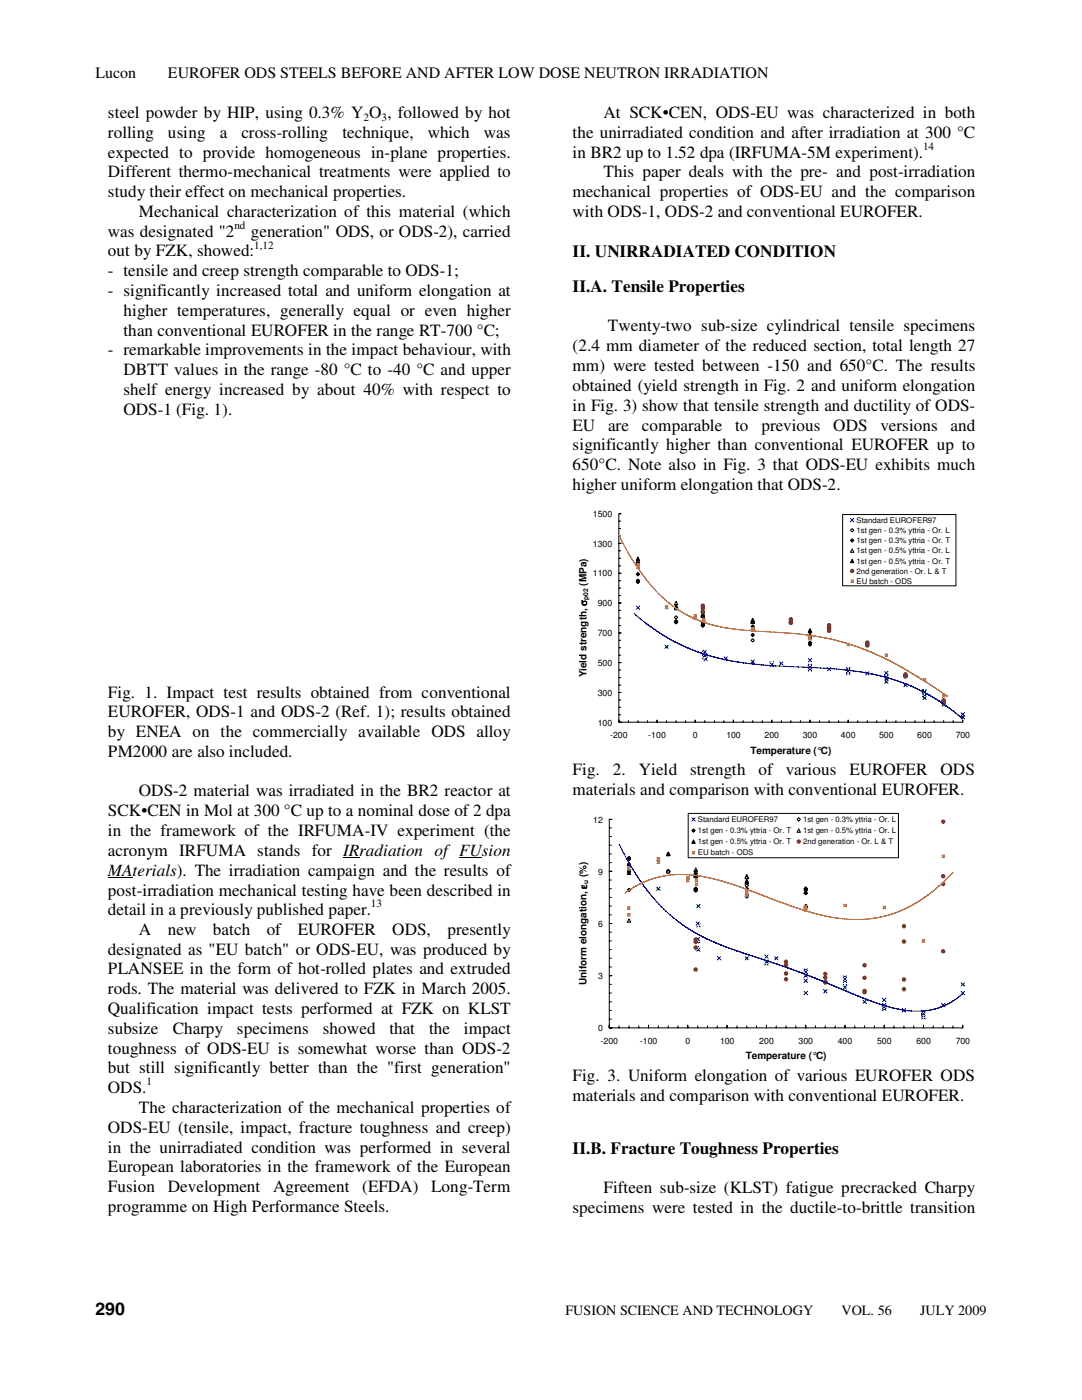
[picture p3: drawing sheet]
<svg xmlns="http://www.w3.org/2000/svg" width="216mm" height="279mm" viewBox="0 0 216 279" stroke-linecap="round" stroke-linejoin="round" font-family="sans-serif">
<defs><g id="words">
<text font-size="3.5" x="19" y="262.5">290</text>
<g font-size="3.4">
<text x="21.5" y="23.5">steel powder by HIP, using 0.3% Y O , followed by hot</text>
<text x="120.4" y="23.5">At SCK•CEN, ODS-EU was characterized in both</text>
<text x="21.5" y="27.5">rolling</text>
<text x="33.5" y="27.5">using</text>
<text x="43.8" y="27.5">a</text>
<text x="48.2" y="27.5">cross-rolling</text>
<text x="68.3" y="27.5">technique,</text>
<text x="85.4" y="27.5">which</text>
<text x="96.5" y="27.5">was</text>
<text x="114.3" y="27.5">the unirradiated condition and after irradiation at 300 °C</text>
<text x="21.5" y="31.4">expected to provide homogeneous in-plane properties.</text>
<text x="21.5" y="35.3">Different thermo-mechanical treatments were applied to</text>
<text x="114.3" y="31.4">in BR2 up to 1.52 dpa (IRFUMA-5M experiment).</text>
<text x="120.4" y="35.3">This paper deals with the pre- and post-irradiation</text>
<text x="21.5" y="39.3">study their effect on mechanical properties.</text>
<text x="114.3" y="39.3">mechanical properties of ODS-EU and the comparison</text>
<text x="21.5" y="47.2">was designated &quot;2</text>
<text x="27.7" y="43.3">Mechanical characterization of this material (which</text>
<text x="50.1" y="47.2">generation&quot; ODS, or ODS-2), carried</text>
<text x="114.3" y="43.3">with ODS-1, ODS-2 and conventional EUROFER.</text>
<text x="21.5" y="51.2">out by FZK, showed:</text>
<text x="114.3" y="51.3">II. UNIRRADIATED CONDITION</text>
<text x="21.5" y="55.1">- tensile and creep strength comparable to ODS-1;</text>
<text x="21.5" y="59">- significantly increased total and uniform elongation at</text>
<text x="114.3" y="58.4">II.A. Tensile Properties</text>
<text x="24.6" y="63">higher temperatures, generally equal or even higher</text>
<text x="21.5" y="70.9">- remarkable improvements in the impact behaviour, with</text>
<text x="24.6" y="67">than conventional EUROFER in the range RT-700 °C;</text>
<text x="114.3" y="70.1">(2.4 mm diameter of the reduced section, total length 27</text>
<text x="121.3" y="66.2">Twenty-two sub-size cylindrical tensile specimens</text>
<text x="24.6" y="74.9">DBTT values in the range -80 °C to -40 °C and upper</text>
<text x="114.3" y="74.1">mm) were tested between -150 and 650°C. The results</text>
<text x="24.6" y="78.8">shelf energy increased by about 40% with respect to</text>
<text x="24.6" y="82.7">ODS-1 (Fig. 1).</text>
<text x="114.3" y="78">obtained (yield strength in Fig. 2 and uniform elongation</text>
<text x="114.3" y="81.9">in Fig. 3) show that tensile strength and ductility of ODS-</text>
<text x="114.3" y="85.9">EU</text>
<text x="114.3" y="89.9">significantly higher than conventional EUROFER up to</text>
<text x="121.3" y="85.9">are</text>
<text x="128.1" y="85.9">comparable</text>
<text x="146.7" y="85.9">to</text>
<text x="151.9" y="85.9">previous</text>
<text x="166.3" y="85.9">ODS</text>
<text x="175.7" y="85.9">versions</text>
<text x="189.7" y="85.9">and</text>
<text x="114.3" y="93.8">650°C. Note also in Fig. 3 that ODS-EU exhibits much</text>
<text x="114.3" y="97.8">higher uniform elongation that ODS-2.</text>
<text x="21.5" y="139.2">Fig. 1. Impact test results obtained from conventional</text>
<text x="21.5" y="143.2">EUROFER, ODS-1 and ODS-2 (Ref. 1); results obtained</text>
<text x="21.5" y="147.1">by ENEA on the commercially available ODS alloy</text>
<text x="21.5" y="151.1">PM2000 are also included.</text>
<text x="114.3" y="154.8">Fig.</text>
<text x="122.3" y="154.8">2.</text>
<text x="127.5" y="154.8">Yield</text>
<text x="137.7" y="154.8">strength</text>
<text x="151.4" y="154.8">of</text>
<text x="156.8" y="154.8">various</text>
<text x="169.5" y="154.8">EUROFER</text>
<text x="187.7" y="154.8">ODS</text>
<text x="27.7" y="158.9">ODS-2 material was irradiated in the BR2 reactor at</text>
<text x="114.3" y="158.7">materials and comparison with conventional EUROFER.</text>
<text x="21.5" y="162.9">SCK•CEN in Mol at 300 °C up to a nominal dose of 2 dpa</text>
<text x="21.5" y="166.8">in the framework of the IRFUMA-IV experiment (the</text>
<text x="21.5" y="170.8">acronym IRFUMA stands for IRradiation of FUsion</text>
<text x="21.5" y="178.7">post-irradiation mechanical testing have been described in</text>
<text x="21.5" y="174.7">MAterials). The irradiation campaign and the results of</text>
<text x="21.5" y="182.7">detail in a previously published paper.</text>
<text x="21.5" y="190.5">designated as &quot;EU batch&quot; or ODS-EU, was produced by</text>
<text x="27.7" y="186.6">A</text>
<text x="33.5" y="186.6">new</text>
<text x="42.5" y="186.6">batch</text>
<text x="53.2" y="186.6">of</text>
<text x="59.4" y="186.6">EUROFER</text>
<text x="78.3" y="186.6">ODS,</text>
<text x="89.3" y="186.6">presently</text>
<text x="21.5" y="194.5">PLANSEE in the form of hot-rolled plates and extruded</text>
<text x="21.5" y="198.4">rods. The material was delivered to FZK in March 2005.</text>
<text x="21.5" y="202.4">Qualification impact tests performed at FZK on KLST</text>
<text x="21.5" y="206.4">subsize</text>
<text x="34.5" y="206.4">Charpy</text>
<text x="47.3" y="206.4">specimens</text>
<text x="64.4" y="206.4">showed</text>
<text x="77.7" y="206.4">that</text>
<text x="85.6" y="206.4">the</text>
<text x="92.6" y="206.4">impact</text>
<text x="21.5" y="210.3">toughness of ODS-EU is somewhat worse than ODS-2</text>
<text x="21.5" y="214.2">but still significantly better than the &quot;first generation&quot;</text>
<text x="114.3" y="215.8">Fig. 3. Uniform elongation of various EUROFER ODS</text>
<text x="21.5" y="218.2">ODS.</text>
<text x="114.3" y="219.7">materials and comparison with conventional EUROFER.</text>
<text x="21.5" y="226.1">ODS-EU (tensile, impact, fracture toughness and creep)</text>
<text x="27.7" y="222.2">The characterization of the mechanical properties of</text>
<text x="21.5" y="230">in the unirradiated condition was performed in several</text>
<text x="21.5" y="234">European laboratories in the framework of the European</text>
<text x="114.3" y="230.3">II.B. Fracture Toughness Properties</text>
<text x="21.5" y="237.9">Fusion</text>
<text x="33.5" y="237.9">Development</text>
<text x="54.5" y="237.9">Agreement</text>
<text x="72.3" y="237.9">(EFDA)</text>
<text x="86" y="237.9">Long-Term</text>
<text x="120.4" y="238.2">Fifteen sub-size (KLST) fatigue precracked Charpy</text>
<text x="21.5" y="241.9">programme on High Performance Steels.</text>
<text x="114.3" y="242.1">specimens were tested in the ductile-to-brittle transition</text>
</g>
<g font-size="3.2">
<text x="19" y="15.5">Lucon</text>
<text x="33.5" y="15.5">EUROFER ODS STEELS BEFORE AND AFTER LOW DOSE NEUTRON IRRADIATION</text>
</g>
<g font-size="2.8">
<text x="112.8" y="262.5">FUSION SCIENCE AND TECHNOLOGY</text>
<text x="167.9" y="262.5">VOL. 56</text>
<text x="183.6" y="262.5">JULY 2009</text>
</g>
<g font-size="2.2">
<text x="72.6" y="24.1">2</text>
<text x="76.2" y="24.1">3</text>
<text x="184.2" y="29.9">14</text>
<text x="46.8" y="45.7">nd</text>
<text x="50.7" y="49.6">1,12</text>
<text x="74" y="181.1">13</text>
<text x="29.2" y="216.6">1</text>
</g>
<g font-size="2">
<text x="117" y="116.9" transform="rotate(-90 117 116.9)">(MPa)</text>
<text x="117" y="135.2" transform="rotate(-90 117 135.2)">Yield strength, σ</text>
<text x="149.8" y="150.4">Temperature (°C)</text>
<text x="117" y="196.6" transform="rotate(-90 117 196.6)">Uniform elongation, ε (%)</text>
<text x="148.8" y="211.4">Temperature (°C)</text>
</g>
<g font-size="1.8">
<text x="118.3" y="103.2">1500</text>
<text x="118.3" y="109.1">1300</text>
<text x="118.3" y="115">1100</text>
<text x="119.3" y="121">900</text>
<text x="119.3" y="126.9">700</text>
<text x="119.3" y="132.9">500</text>
<text x="119.3" y="138.8">300</text>
<text x="119.3" y="144.8">100</text>
<text x="121.7" y="147.3">-200</text>
<text x="129.4" y="147.3">-100</text>
<text x="138.3" y="147.3">0</text>
<text x="144.9" y="147.3">100</text>
<text x="152.6" y="147.3">200</text>
<text x="160.2" y="147.3">300</text>
<text x="167.8" y="147.3">400</text>
<text x="175.4" y="147.3">500</text>
<text x="183" y="147.3">600</text>
<text x="190.7" y="147.3">700</text>
</g>
<g font-size="1.7">
<text x="118.4" y="164.2">12</text>
<text x="119.3" y="174.6">9</text>
<text x="119.3" y="184.9">6</text>
<text x="119.3" y="195.4">3</text>
<text x="119.3" y="205.8">0</text>
<text x="119.8" y="208.3">-200</text>
<text x="127.7" y="208.3">-100</text>
<text x="136.8" y="208.3">0</text>
<text x="143.7" y="208.3">100</text>
<text x="151.5" y="208.3">200</text>
<text x="159.3" y="208.3">300</text>
<text x="167.2" y="208.3">400</text>
<text x="175" y="208.3">500</text>
<text x="182.9" y="208.3">600</text>
<text x="190.7" y="208.3">700</text>
</g>
<g font-size="1.6">
<text x="170.9" y="104.3">Standard EUROFER97</text>
<text x="170.9" y="106.4">1st gen - 0.3% yttria - Or. L</text>
<text x="170.9" y="108.4">1st gen - 0.3% yttria - Or. T</text>
<text x="170.9" y="110.4">1st gen - 0.5% yttria - Or. L</text>
<text x="170.9" y="112.5">1st gen - 0.5% yttria - Or. T</text>
<text x="170.9" y="114.5">2nd generation - Or. L &amp; T</text>
<text x="170.9" y="116.5">EU batch - ODS</text>
<text x="139.3" y="164.1">Standard EUROFER97</text>
<text x="139.3" y="166.3">1st gen - 0.3% yttria - Or. T</text>
<text x="160.3" y="164.1">1st gen - 0.3% yttria - Or. L</text>
<text x="160.3" y="166.3">1st gen - 0.5% yttria - Or. L</text>
<text x="139.3" y="168.5">1st gen - 0.5% yttria - Or. T</text>
<text x="139.3" y="170.7">EU batch - ODS</text>
<text x="160.3" y="168.5">2nd generation - Or. L &amp; T</text>
</g>
<g font-size="1.3">
<text x="117.4" y="119.7" transform="rotate(-90 117.4 119.7)">p02</text>
<text x="117.4" y="176.5" transform="rotate(-90 117.4 176.5)">u</text>
</g>
</g></defs>
<g fill="none" stroke="#000" stroke-width=".2">
<path d="M123.5 118.9h.4M123.5 117.4h.4M123.5 115.9h.4M123.5 114.4h.5M123.5 112.9h.4M123.5 111.4h.4M123.5 109.9h.4M123.5 108.4h.5M123.5 107h.4M123.5 105.5h.4M123.5 104h.4M124 102.5h-.5v41.6h68.6v-.5"/>
<path d="M123.5 139.7h.4M123.5 138.2h.5M123.5 136.7h.4M123.5 135.2h.4M123.5 133.7h.4M123.5 132.2h.5M123.5 130.8h.4M123.5 129.3h.4M123.5 127.8h.4M123.5 126.3h.5M123.5 124.8h.4M123.5 123.3h.4"/>
<path d="M123.5 121.8h.4M123.5 120.3h.5M123.5 142.6h.4M123.5 141.2h.4M125.4 143.7v.4M127.3 143.7v.4M129.2 143.7v.4M131.1 143.6v.5M133 143.7v.4M134.9 143.7v.4M136.8 143.7v.4M138.7 143.6v.5"/>
<path d="M140.6 143.7v.4M142.6 143.7v.4M144.4 143.7v.4M146.3 143.6v.5M148.3 143.7v.4M150.2 143.7v.4M152.1 143.7v.4M154 143.6v.5M155.9 143.7v.4M157.8 143.7v.4M159.7 143.7v.4M161.6 143.6v.5"/>
<path d="M163.5 143.7v.4M165.4 143.7v.4M167.3 143.7v.4M169.2 143.6v.5M171.1 143.7v.4M173.1 143.7v.4M175 143.7v.4M176.9 143.6v.5M178.8 143.7v.4M180.7 143.7v.4M182.6 143.7v.4M184.5 143.6v.5"/>
<path d="M186.4 143.7v.4M188.3 143.7v.4M190.2 143.7v.4M21.5 175.2h5M68.4 171.2h3.3M91.6 171.2h4.6"/>
</g>
<path d="M127 120.9h.7v.7h-.7z" fill="#cff"/>
<path d="M127 120.9l.6 .7M127.6 120.9l-.6 .7" fill="none" stroke="#00f" stroke-width=".2"/>
<path d="M132.7 128.7h.7v.7h-.7z" fill="#cff"/>
<path d="M132.7 128.8l.6 .6M133.3 128.8l-.6 .6" fill="none" stroke="#00f" stroke-width=".2"/>
<path d="M140.3 130.2h.7v.7h-.7z" fill="#cff"/>
<path d="M140.3 130.2l.7 .7M141 130.2l-.7 .7" fill="none" stroke="#00f" stroke-width=".2"/>
<path d="M144.5 131h.7v.8h-.7z" fill="#cff"/>
<path d="M144.5 131l.3 .4M144.8 131.4l.4 .4M144.8 131.4l-.3 .4M145.2 131l-.4 .4" fill="none" stroke="#00f" stroke-width=".2"/>
<path d="M149.8 131.7h.7v.7h-.7z" fill="#cff"/>
<path d="M149.9 131.7l.3 .3M150.2 132l.3 .4M150.2 132l-.3 .4M150.5 131.7l-.3 .3" fill="none" stroke="#00f" stroke-width=".2"/>
<path d="M155.5 132h.7v.7h-.7z" fill="#cff"/>
<path d="M155.6 132.1l.6 .6M156.2 132.1l-.6 .6" fill="none" stroke="#00f" stroke-width=".2"/>
<path d="M161.3 132.5h.7v.8h-.7z" fill="#cff"/>
<path d="M161.3 132.6l.7 .7M162 132.6l-.7 .7" fill="none" stroke="#00f" stroke-width=".2"/>
<path d="M161.3 131.4h.7v.8h-.7z" fill="#cff"/>
<path d="M161.3 131.4l.7 .7M162 131.4l-.7 .7" fill="none" stroke="#00f" stroke-width=".2"/>
<path d="M140.5 130.5h.7v.8h-.7z" fill="#cff"/>
<path d="M140.5 130.5l.6 .7M141.1 130.5l-.6 .7" fill="none" stroke="#00f" stroke-width=".2"/>
<path d="M140.5 130.5h.7v.8h-.7z" fill="#cff"/>
<path d="M140.5 130.5l.6 .7M141.1 130.5l-.6 .7" fill="none" stroke="#00f" stroke-width=".2"/>
<path d="M153.6 132h.7v.7h-.7z" fill="#cff"/>
<path d="M153.7 132.1l.6 .6M154.3 132.1l-.6 .6" fill="none" stroke="#00f" stroke-width=".2"/>
<path d="M153.6 132.1h.7v.7h-.7z" fill="#cff"/>
<path d="M153.7 132.1l.6 .7M154.3 132.1l-.6 .7" fill="none" stroke="#00f" stroke-width=".2"/>
<path d="M161.3 132.7h.7v.8h-.7z" fill="#cff"/>
<path d="M161.3 132.8l.7 .7M162 132.8l-.7 .7" fill="none" stroke="#00f" stroke-width=".2"/>
<path d="M161.3 132.9h.7v.6h-.7z" fill="#cff"/>
<path d="M161.3 132.9l.7 .6M162 132.9l-.7 .6" fill="none" stroke="#00f" stroke-width=".2"/>
<path d="M168.9 133.5h.7v.7h-.7z" fill="#cff"/>
<path d="M168.9 133.5l.3 .3M169.2 133.8l.4 .4M169.2 133.8l-.3 .4M169.6 133.5l-.4 .3" fill="none" stroke="#00f" stroke-width=".2"/>
<path d="M168.9 133.2h.7v.7h-.7z" fill="#cff"/>
<path d="M168.9 133.2l.7 .7M169.6 133.2l-.7 .7" fill="none" stroke="#00f" stroke-width=".2"/>
<path d="M176.5 134.6h.7v.8h-.7z" fill="#cff"/>
<path d="M176.5 134.7l.7 .7M177.2 134.7l-.7 .7" fill="none" stroke="#00f" stroke-width=".2"/>
<path d="M176.5 133.9h.7v.7h-.7z" fill="#cff"/>
<path d="M176.5 134l.7 .6M177.2 134l-.7 .6" fill="none" stroke="#00f" stroke-width=".2"/>
<path d="M184.1 137.7h.8v.7h-.8z" fill="#cff"/>
<path d="M184.1 137.7l.7 .6M184.8 137.7l-.7 .6" fill="none" stroke="#00f" stroke-width=".2"/>
<path d="M184.1 137.5h.8v.7h-.8z" fill="#cff"/>
<path d="M184.1 137.6l.7 .6M184.8 137.6l-.7 .6" fill="none" stroke="#00f" stroke-width=".2"/>
<path d="M140.1 129.9h.7v.7h-.7z" fill="#cff"/>
<path d="M140.2 129.9l.6 .7M140.8 129.9l-.6 .7" fill="none" stroke="#00f" stroke-width=".2"/>
<path d="M161.3 132.5h.7v.8h-.7z" fill="#cff"/>
<path d="M161.3 132.5l.7 .7M162 132.5l-.7 .7" fill="none" stroke="#00f" stroke-width=".2"/>
<path d="M168.9 133.3h.7v.7h-.7z" fill="#cff"/>
<path d="M168.9 133.3l.7 .7M169.6 133.3l-.7 .7" fill="none" stroke="#00f" stroke-width=".2"/>
<path d="M176.5 134.7h.7v.8h-.7z" fill="#cff"/>
<path d="M176.5 134.8l.7 .7M177.2 134.8l-.7 .7" fill="none" stroke="#00f" stroke-width=".2"/>
<path d="M184.1 138.3h.8v.8h-.8z" fill="#cff"/>
<path d="M184.1 138.3l.7 .7M184.8 138.3l-.7 .7" fill="none" stroke="#00f" stroke-width=".2"/>
<path d="M191.8 142.8h.7v.7h-.7z" fill="#cff"/>
<path d="M191.8 142.8l.3 .4M192.1 143.2l.4 .3M192.1 143.2l-.3 .3M192.5 142.8l-.4 .4" fill="none" stroke="#00f" stroke-width=".2"/>
<path d="M140.5 131h.7v.6h-.7z" fill="#cff"/>
<path d="M140.5 131l.6 .6M141.1 131l-.6 .6" fill="none" stroke="#00f" stroke-width=".2"/>
<path d="M140.5 131.1h.7v.8h-.7z" fill="#cff"/>
<path d="M140.5 131.2l.6 .7M141.1 131.2l-.6 .7" fill="none" stroke="#00f" stroke-width=".2"/>
<path d="M153.6 132.4h.7v.7h-.7z" fill="#cff"/>
<path d="M153.7 132.4l.6 .7M154.3 132.4l-.6 .7" fill="none" stroke="#00f" stroke-width=".2"/>
<path d="M153.6 132.2h.7v.8h-.7z" fill="#cff"/>
<path d="M153.7 132.3l.6 .7M154.3 132.3l-.6 .7" fill="none" stroke="#00f" stroke-width=".2"/>
<path d="M161.3 133.3h.7v.7h-.7z" fill="#cff"/>
<path d="M161.3 133.3l.7 .7M162 133.3l-.7 .7" fill="none" stroke="#00f" stroke-width=".2"/>
<path d="M161.3 133.2h.7v.7h-.7z" fill="#cff"/>
<path d="M161.3 133.2l.3 .3M161.6 133.5l.4 .4M161.6 133.5l-.3 .4M162 133.2l-.4 .3" fill="none" stroke="#00f" stroke-width=".2"/>
<path d="M168.9 133.9h.7v.7h-.7z" fill="#cff"/>
<path d="M168.9 133.9l.7 .7M169.6 133.9l-.7 .7" fill="none" stroke="#00f" stroke-width=".2"/>
<path d="M168.9 133.8h.7v.6h-.7z" fill="#cff"/>
<path d="M168.9 133.8l.7 .6M169.6 133.8l-.7 .6" fill="none" stroke="#00f" stroke-width=".2"/>
<path d="M176.5 134.7h.7v.8h-.7z" fill="#cff"/>
<path d="M176.5 134.8l.7 .7M177.2 134.8l-.7 .7" fill="none" stroke="#00f" stroke-width=".2"/>
<path d="M176.5 135.2h.7v.7h-.7z" fill="#cff"/>
<path d="M176.5 135.2l.7 .7M177.2 135.2l-.7 .7" fill="none" stroke="#00f" stroke-width=".2"/>
<path d="M184.1 137.9h.8v.7h-.8z" fill="#cff"/>
<path d="M184.1 137.9l.7 .7M184.8 137.9l-.7 .7" fill="none" stroke="#00f" stroke-width=".2"/>
<path d="M184.1 137.7h.8v.7h-.8z" fill="#cff"/>
<path d="M184.1 137.7l.7 .7M184.8 137.7l-.7 .7" fill="none" stroke="#00f" stroke-width=".2"/>
<path d="M140.1 130.8h.7v.7h-.7z" fill="#cff"/>
<path d="M140.2 130.8l.6 .7M140.8 130.8l-.6 .7" fill="none" stroke="#00f" stroke-width=".2"/>
<path d="M161.3 132.8h.7v.7h-.7z" fill="#cff"/>
<path d="M161.3 132.8l.7 .7M162 132.8l-.7 .7" fill="none" stroke="#00f" stroke-width=".2"/>
<path d="M168.9 133.6h.7v.8h-.7z" fill="#cff"/>
<path d="M168.9 133.6l.7 .7M169.6 133.6l-.7 .7" fill="none" stroke="#00f" stroke-width=".2"/>
<path d="M176.5 135.1h.7v.7h-.7z" fill="#cff"/>
<path d="M176.5 135.1l.7 .7M177.2 135.1l-.7 .7" fill="none" stroke="#00f" stroke-width=".2"/>
<path d="M184.1 138.5h.8v.8h-.8z" fill="#cff"/>
<path d="M184.1 138.5l.7 .7M184.8 138.5l-.7 .7" fill="none" stroke="#00f" stroke-width=".2"/>
<path d="M140.3 129.7h.7v.8h-.7z" fill="#cff"/>
<path d="M140.3 129.7l.7 .7M141 129.7l-.7 .7" fill="none" stroke="#00f" stroke-width=".2"/>
<path d="M140.3 130.5h.7v.7h-.7z" fill="#cff"/>
<path d="M140.3 130.5l.7 .7M141 130.5l-.7 .7" fill="none" stroke="#00f" stroke-width=".2"/>
<path d="M165.1 133.2h.7v.7h-.7z" fill="#cff"/>
<path d="M165.1 133.2l.7 .7M165.8 133.2l-.7 .7" fill="none" stroke="#00f" stroke-width=".2"/>
<path d="M172.7 134h.7v.7h-.7z" fill="#cff"/>
<path d="M172.7 134.1l.7 .6M173.4 134.1l-.7 .6" fill="none" stroke="#00f" stroke-width=".2"/>
<path d="M176.5 135.7h.7v.7h-.7z" fill="#cff"/>
<path d="M176.5 135.7l.7 .7M177.2 135.7l-.7 .7" fill="none" stroke="#00f" stroke-width=".2"/>
<path d="M180.3 136.3h.8v.8h-.8z" fill="#cff"/>
<path d="M180.3 136.4l.7 .7M181 136.4l-.7 .7" fill="none" stroke="#00f" stroke-width=".2"/>
<path d="M184.1 138.9h.8v.7h-.8z" fill="#cff"/>
<path d="M184.1 139l.7 .6M184.8 139l-.7 .6" fill="none" stroke="#00f" stroke-width=".2"/>
<path d="M188 140.3h.7v.7h-.7z" fill="#cff"/>
<path d="M188 140.3l.3 .3M188.3 140.6l.4 .4M188.3 140.6l-.3 .4M188.7 140.3l-.4 .3" fill="none" stroke="#00f" stroke-width=".2"/>
<path d="M191.8 142.2h.7v.7h-.7z" fill="#cff"/>
<path d="M191.8 142.2l.3 .4M192.1 142.6l.4 .3M192.1 142.6l-.3 .3M192.5 142.2l-.4 .4" fill="none" stroke="#00f" stroke-width=".2"/>
<path d="M127.3 115.6l.3 .3-.3 .3-.3-.3z" fill-rule="evenodd" fill="#fff"/>
<path d="M127.3 115.6l.3 .3-.3 .3-.3-.3z" fill="none" stroke="#000" stroke-width=".2"/>
<path d="M127 115.9l.3-.3 .3 .3-.3 .4z" fill-rule="evenodd" fill="#fff"/>
<path d="M127 115.9l.3-.3 .3 .3-.3 .4z" fill="none" stroke="#000" stroke-width=".2"/>
<path d="M134.6 123.2l.3-.3 .3 .3-.3 .4z" fill-rule="evenodd" fill="#fff"/>
<path d="M134.6 123.2l.3-.3 .3 .3-.3 .4z" fill="none" stroke="#000" stroke-width=".2"/>
<path d="M134.6 124.2l.3-.3 .3 .3-.3 .3z" fill-rule="evenodd" fill="#fff"/>
<path d="M134.6 124.2l.3-.3 .3 .3-.3 .3z" fill="none" stroke="#000" stroke-width=".2"/>
<path d="M140.2 124l.4 .3-.4 .4-.3-.4z" fill-rule="evenodd" fill="#fff"/>
<path d="M140.2 124l.4 .3-.4 .4-.3-.4z" fill="none" stroke="#000" stroke-width=".2"/>
<path d="M140.2 124.5l.4 .4-.4 .3-.3-.3z" fill-rule="evenodd" fill="#fff"/>
<path d="M140.2 124.5l.4 .4-.4 .3-.3-.3z" fill="none" stroke="#000" stroke-width=".2"/>
<path d="M150.2 127.5l.3 .3-.3 .3-.3-.3z" fill-rule="evenodd" fill="#fff"/>
<path d="M150.2 127.5l.3 .3-.3 .3-.3-.3z" fill="none" stroke="#000" stroke-width=".2"/>
<path d="M150.2 125.3l.3 .3-.3 .4-.3-.4z" fill-rule="evenodd" fill="#fff"/>
<path d="M150.2 125.3l.3 .3-.3 .4-.3-.4z" fill="none" stroke="#000" stroke-width=".2"/>
<path d="M161.3 127.1l.3-.4 .4 .4-.4 .3z" fill-rule="evenodd" fill="#fff"/>
<path d="M161.3 127.1l.3-.4 .4 .4-.4 .3z" fill="none" stroke="#000" stroke-width=".2"/>
<path d="M161.6 126.9l.4 .3-.4 .4-.3-.4z" fill-rule="evenodd" fill="#fff"/>
<path d="M127 114.6l.3-.4 .3 .4-.3 .4zM127.3 115.8l.3 .3-.3 .4-.3-.4zM134.6 124l.3-.3 .3 .3-.3 .4zM139.9 124.7l.3-.3 .4 .3-.4 .3zM139.9 124.7l.3-.3 .4 .3-.4 .4zM150.2 126.4l.3 .3-.3 .4-.3-.4zM150.2 124.7l.3 .3-.3 .4-.3-.4zM161.3 128.6l.3-.3 .4 .3-.4 .4zM161.6 126.9l.4 .3-.4 .4-.3-.4zM161.6 128l.4 .3-.4 .3-.3-.3z" fill="none" stroke="#000" stroke-width=".2"/>
<g fill="#000">
<path d="M127 114.6l.3-.4 .3 .4-.3 .4z" fill-rule="evenodd"/>
<path d="M127.3 115.8l.3 .3-.3 .4-.3-.4z" fill-rule="evenodd"/>
<path d="M134.6 124l.3-.3 .3 .3-.3 .4z" fill-rule="evenodd"/>
<path d="M134.6 124l.3-.3 .3 .3-.3 .4z" fill-rule="evenodd"/>
<path d="M139.9 124.7l.3-.3 .4 .3-.4 .3z" fill-rule="evenodd"/>
<path d="M139.9 124.7l.3-.3 .4 .3-.4 .4z" fill-rule="evenodd"/>
<path d="M150.2 126.4l.3 .3-.3 .4-.3-.4z" fill-rule="evenodd"/>
<path d="M150.2 124.7l.3 .3-.3 .4-.3-.4z" fill-rule="evenodd"/>
<path d="M161.6 128l.4 .3-.4 .3-.3-.3z" fill-rule="evenodd"/>
<path d="M161.3 128.6l.3-.3 .4 .3-.4 .4z" fill-rule="evenodd"/>
</g>
<path d="M127.3 111.6l.3 .7h-.6z" fill="#fff"/>
<path d="M127.3 111.6l.3 .7h-.6z" fill="none" stroke="#000" stroke-width=".2"/>
<path d="M127.3 112.1l.3 .7h-.6z" fill="#fff"/>
<path d="M127.3 112.1l.3 .7h-.6z" fill="none" stroke="#000" stroke-width=".2"/>
<path d="M134.9 121l.3 .7h-.6z" fill="#fff"/>
<path d="M134.9 121l.3 .7h-.6z" fill="none" stroke="#000" stroke-width=".2"/>
<path d="M134.9 120l.3 .7h-.6z" fill="#fff"/>
<path d="M134.9 120l.3 .7h-.6z" fill="none" stroke="#000" stroke-width=".2"/>
<path d="M140.2 122.5l.4 .7h-.7z" fill="#fff"/>
<path d="M140.2 122.5l.4 .7h-.7z" fill="none" stroke="#000" stroke-width=".2"/>
<path d="M140.2 122.5l.4 .7h-.7z" fill="#fff"/>
<path d="M140.2 122.5l.4 .7h-.7z" fill="none" stroke="#000" stroke-width=".2"/>
<path d="M150.2 123.8l.3 .6h-.6z" fill="#fff"/>
<path d="M150.2 123.8l.3 .6h-.6z" fill="none" stroke="#000" stroke-width=".2"/>
<path d="M150.2 123.7l.3 .7h-.6z" fill="#fff"/>
<path d="M150.2 123.7l.3 .7h-.6z" fill="none" stroke="#000" stroke-width=".2"/>
<path d="M161.6 126.3l.4 .7h-.7z" fill="#fff"/>
<path d="M161.6 126.3l.4 .7h-.7z" fill="none" stroke="#000" stroke-width=".2"/>
<path d="M161.6 126.6l.4 .8h-.7z" fill="#fff"/>
<path d="M127.3 112.1l.3 .7h-.6zM127.3 111.2l.3 .7h-.6zM134.9 120.8l.3 .7h-.6zM134.9 120.7l.3 .7h-.6zM140.2 122.3l.4 .7h-.7zM150.2 123.5l.3 .7h-.6zM150.2 123.4l.3 .7h-.6zM161.6 126.6l.4 .8h-.7zM161.6 125.5l.4 .6h-.7zM161.6 125.6l.4 .7h-.7z" fill="none" stroke="#000" stroke-width=".2"/>
<path d="M127.3 112.1l.3 .7h-.6zM127.3 111.2l.3 .7h-.6zM134.9 120.8l.3 .7h-.6zM134.9 120.7l.3 .7h-.6zM140.2 122.3l.4 .7h-.7zM150.2 123.5l.3 .7h-.6zM150.2 123.4l.3 .7h-.6zM161.6 125.5l.4 .6h-.7zM161.6 125.6l.4 .7h-.7z" fill="#000"/>
<circle cx="140.2" cy="121.4" r=".33" fill="#800000"/>
<circle cx="140.2" cy="121.4" r=".33" fill="none" stroke="#800000" stroke-width=".2"/>
<circle cx="157.8" cy="123.6" r=".34" fill="#800000"/>
<circle cx="157.8" cy="123.6" r=".34" fill="none" stroke="#800000" stroke-width=".2"/>
<circle cx="165.4" cy="124.8" r=".34" fill="#800000"/>
<circle cx="165.4" cy="124.8" r=".34" fill="none" stroke="#800000" stroke-width=".2"/>
<circle cx="173.1" cy="128.3" r=".34" fill="#800000"/>
<circle cx="173.1" cy="128.3" r=".34" fill="none" stroke="#800000" stroke-width=".2"/>
<circle cx="180.7" cy="134.9" r=".34" fill="#800000"/>
<circle cx="180.7" cy="134.9" r=".34" fill="none" stroke="#800000" stroke-width=".2"/>
<circle cx="188.3" cy="140.3" r=".34" fill="#800000"/>
<circle cx="188.3" cy="140.3" r=".34" fill="none" stroke="#800000" stroke-width=".2"/>
<circle cx="140.2" cy="122.1" r=".34" fill="#800000"/>
<circle cx="140.2" cy="122.1" r=".34" fill="none" stroke="#800000" stroke-width=".2"/>
<circle cx="157.8" cy="124.2" r=".34" fill="#800000"/>
<circle cx="157.8" cy="124.2" r=".34" fill="none" stroke="#800000" stroke-width=".2"/>
<circle cx="165.4" cy="125.3" r=".34" fill="#800000"/>
<circle cx="165.4" cy="125.3" r=".34" fill="none" stroke="#800000" stroke-width=".2"/>
<circle cx="173.1" cy="128.7" r=".33" fill="#800000"/>
<circle cx="173.1" cy="128.7" r=".33" fill="none" stroke="#800000" stroke-width=".2"/>
<circle cx="180.7" cy="135" r=".34" fill="#800000"/>
<circle cx="180.7" cy="135" r=".34" fill="none" stroke="#800000" stroke-width=".2"/>
<circle cx="188.3" cy="140.1" r=".34" fill="#800000"/>
<circle cx="188.3" cy="140.1" r=".34" fill="none" stroke="#800000" stroke-width=".2"/>
<circle cx="140.2" cy="120.9" r=".34" fill="#800000"/>
<circle cx="140.2" cy="120.9" r=".34" fill="none" stroke="#800000" stroke-width=".2"/>
<circle cx="157.8" cy="124.3" r=".34" fill="#800000"/>
<circle cx="157.8" cy="124.3" r=".34" fill="none" stroke="#800000" stroke-width=".2"/>
<circle cx="165.4" cy="125.3" r=".34" fill="#800000"/>
<circle cx="165.4" cy="125.3" r=".34" fill="none" stroke="#800000" stroke-width=".2"/>
<circle cx="173.1" cy="128.3" r=".33" fill="#800000"/>
<circle cx="173.1" cy="128.3" r=".33" fill="none" stroke="#800000" stroke-width=".2"/>
<circle cx="180.7" cy="134.6" r=".34" fill="#800000"/>
<circle cx="180.7" cy="134.6" r=".34" fill="none" stroke="#800000" stroke-width=".2"/>
<circle cx="188.3" cy="140" r=".34" fill="#800000"/>
<circle cx="188.3" cy="140" r=".34" fill="none" stroke="#800000" stroke-width=".2"/>
<circle cx="140.2" cy="122.2" r=".34" fill="#800000"/>
<circle cx="140.2" cy="122.2" r=".34" fill="none" stroke="#800000" stroke-width=".2"/>
<circle cx="157.8" cy="124.1" r=".34" fill="#800000"/>
<circle cx="157.8" cy="124.1" r=".34" fill="none" stroke="#800000" stroke-width=".2"/>
<circle cx="165.4" cy="125.9" r=".34" fill="#800000"/>
<circle cx="165.4" cy="125.9" r=".34" fill="none" stroke="#800000" stroke-width=".2"/>
<circle cx="173.1" cy="128.8" r=".34" fill="#800000"/>
<circle cx="173.1" cy="128.8" r=".34" fill="none" stroke="#800000" stroke-width=".2"/>
<circle cx="180.7" cy="134.8" r=".33" fill="#800000"/>
<circle cx="180.7" cy="134.8" r=".33" fill="none" stroke="#800000" stroke-width=".2"/>
<circle cx="188.3" cy="139.8" r=".33" fill="#800000"/>
<circle cx="188.3" cy="139.8" r=".33" fill="none" stroke="#800000" stroke-width=".2"/>
<path d="M127 112.4h.6v.5h-.6z" fill="#fc0"/>
<path d="M127 112.4l.5 .5M127.3 112.4v.5M127.5 112.4l-.5 .5" fill="none" stroke="#f00" stroke-width=".2"/>
<path d="M127 113h.6v.5h-.6z" fill="#fc0"/>
<path d="M127 113l.5 .5M127.3 113v.5M127.5 113l-.5 .5" fill="none" stroke="#f00" stroke-width=".2"/>
<path d="M127 112.6h.6v.5h-.6z" fill="#fc0"/>
<path d="M127 112.6l.3 .3M127.3 112.9l.2 .2M127.3 112.9l-.3 .2M127.3 112.6v.5M127.5 112.6l-.2 .3" fill="none" stroke="#f00" stroke-width=".2"/>
<path d="M132.8 121h.5v.5h-.5z" fill="#fc0"/>
<path d="M132.8 121l.5 .5M133 121v.5M133.3 121l-.5 .5" fill="none" stroke="#f00" stroke-width=".2"/>
<path d="M132.8 120.9h.5v.6h-.5z" fill="#fc0"/>
<path d="M132.8 120.9l.5 .5M133 120.9v.5M133.3 120.9l-.5 .5" fill="none" stroke="#f00" stroke-width=".2"/>
<path d="M132.8 120.8h.5v.6h-.5z" fill="#fc0"/>
<path d="M132.8 120.8l.5 .5M133 120.8v.5M133.3 120.8l-.5 .5" fill="none" stroke="#f00" stroke-width=".2"/>
<path d="M138.5 123h.5v.6h-.5z" fill="#fc0"/>
<path d="M138.5 123l.5 .6M138.7 123v.6M139 123l-.5 .6" fill="none" stroke="#f00" stroke-width=".2"/>
<path d="M138.5 123h.5v.5h-.5z" fill="#fc0"/>
<path d="M138.5 123l.5 .5M138.7 123v.5M139 123l-.5 .5" fill="none" stroke="#f00" stroke-width=".2"/>
<path d="M138.5 122.7h.5v.5h-.5z" fill="#fc0"/>
<path d="M138.5 122.7l.5 .5M138.7 122.7v.5M139 122.7l-.5 .5" fill="none" stroke="#f00" stroke-width=".2"/>
<path d="M140.2 123.6h.5v.5h-.5z" fill="#fc0"/>
<path d="M140.2 123.6l.2 .3M140.4 123.9l.3 .2M140.4 123.9l-.2 .2M140.4 123.6v.5M140.7 123.6l-.3 .3" fill="none" stroke="#f00" stroke-width=".2"/>
<path d="M140.2 123.3h.5v.6h-.5z" fill="#fc0"/>
<path d="M140.2 123.3l.5 .6M140.4 123.3v.6M140.7 123.3l-.5 .6" fill="none" stroke="#f00" stroke-width=".2"/>
<path d="M140.2 123.4h.5v.6h-.5z" fill="#fc0"/>
<path d="M140.2 123.5l.5 .5M140.4 123.5v.5M140.7 123.5l-.5 .5" fill="none" stroke="#f00" stroke-width=".2"/>
<path d="M149.9 125.5h.5v.6h-.5z" fill="#fc0"/>
<path d="M149.9 125.5l.5 .5M150.2 125.5v.5M150.4 125.5l-.5 .5" fill="none" stroke="#f00" stroke-width=".2"/>
<path d="M149.9 125.3h.5v.5h-.5z" fill="#fc0"/>
<path d="M149.9 125.3l.5 .5M150.2 125.3v.5M150.4 125.3l-.5 .5" fill="none" stroke="#f00" stroke-width=".2"/>
<path d="M149.9 125.3h.5v.5h-.5z" fill="#fc0"/>
<path d="M149.9 125.3l.5 .5M150.2 125.3v.5M150.4 125.3l-.5 .5" fill="none" stroke="#f00" stroke-width=".2"/>
<path d="M161.3 127.2h.6v.5h-.6z" fill="#fc0"/>
<path d="M161.4 127.2l.5 .5M161.6 127.2v.5M161.9 127.2l-.5 .5" fill="none" stroke="#f00" stroke-width=".2"/>
<path d="M161.3 126.9h.6v.6h-.6z" fill="#fc0"/>
<path d="M161.4 126.9l.5 .6M161.6 126.9v.6M161.9 126.9l-.5 .6" fill="none" stroke="#f00" stroke-width=".2"/>
<path d="M161.3 127h.6v.6h-.6z" fill="#fc0"/>
<path d="M161.4 127.1l.5 .5M161.6 127.1v.5M161.9 127.1l-.5 .5" fill="none" stroke="#f00" stroke-width=".2"/>
<path d="M169 128.4h.5v.5h-.5z" fill="#fc0"/>
<path d="M169 128.4l.5 .5M169.2 128.4v.5M169.5 128.4l-.5 .5" fill="none" stroke="#f00" stroke-width=".2"/>
<path d="M176.6 130.5h.6v.5h-.6z" fill="#fc0"/>
<path d="M176.6 130.5l.5 .5M176.9 130.5v.5M177.1 130.5l-.5 .5" fill="none" stroke="#f00" stroke-width=".2"/>
<path d="M184.2 135.3h.6v.6h-.6z" fill="#fc0"/>
<path d="M184.2 135.4l.5 .5M184.5 135.4v.5M184.7 135.4l-.5 .5" fill="none" stroke="#f00" stroke-width=".2"/>
<path d="M188 138.6h.6v.5h-.6z" fill="#fc0"/>
<path d="M188 138.6l.3 .3M188.3 138.9l.3 .2M188.3 138.9l-.3 .2M188.3 138.6v.5M188.6 138.6l-.3 .3" fill="none" stroke="#f00" stroke-width=".2"/>
<g fill="none" stroke="#ff6500" stroke-width=".2">
<path d="M123.5 106.8l2.5 4.5M126 111.4l1.2 1.9 2.6 3.4 2.5 2.7 1.5 1.2M126 111.3v.1M133.8 120.6h.1M133.8 120.6l1.9 1.3M135.7 121.9h.1M135.8 121.9l.5 .4M136.3 122.3h.1M136.3 122.3l.3 .2M136.6 122.5h.1M136.6 122.5l.8 .4M136.9 122.6h.1"/>
<path d="M137.2 122.8h.1M137.3 122.9h.1M137.4 122.9h.1M137.4 122.9l.3 .1M137.5 123h.1M137.7 123h.1M137.7 123l.1 .1M137.7 123.1l.7 .3M137.9 123.2h.1M138.2 123.3h.1M138.3 123.3l.5 .3M138.5 123.5h.1"/>
<path d="M138.8 123.6h.1M138.8 123.6l.6 .2M138.9 123.6h.1M139.3 123.8h.1M139.4 123.8h.1M139.4 123.8l1.1 .4M139.7 123.9h.1M140.4 124.2h.1M140.5 124.2l3 .8M143.5 125l.1 .1M143.6 125.1l5 .7 5.9 .3M154.5 126.1v.1"/>
<path d="M154.5 126.2l4.6 .3 5.5 .8M164.6 127.3l2.4 .5M164.6 127.3h.1M167 127.8l.1 .1M167.1 127.9l1 .2M168.1 128.1l.1 .1M168.2 128.2l.8 .2M169 128.4h.1M169 128.4l1.4 .4M170.4 128.8h.1M170.4 128.8l.8 .3M171.2 129.1h.1"/>
<path d="M171.3 129.1l.2 .1M171.5 129.2h.1M171.5 129.2l.8 .3M171.7 129.3h.1M172 129.4h.1M172.3 129.5l1.4 .6M172.4 129.6h.1M172.6 129.7h.1M173.1 129.9h.1M173.3 129.9h.1M173.7 130.1h.1M173.8 130.1l1.1 .5"/>
<path d="M173.8 130.2h.1M174 130.2h.1M174.2 130.3h.1M174.4 130.4h.1M174.8 130.6h.1M174.9 130.6l.1 .1M174.9 130.6l.5 .3M175.3 130.8h.1M175.4 130.9h.1M175.5 130.9l.5 .2M175.5 130.9h.1M175.7 131h.1"/>
<path d="M175.9 131.1h.1M176 131.1h.1M176 131.1l.2 .1M176.1 131.2l.7 .3M176.3 131.3h.1M176.7 131.5l.1 .1M176.8 131.6h.1M176.9 131.6l1 .5M177.4 131.8h.1M177.9 132.1h.1M178 132.1l1.9 1.1M178 132.2h.1"/>
<path d="M178.3 132.3h.1M178.7 132.5h.1M178.9 132.6h.1M179.2 132.8h.1M179.8 133.1l.7 .4M180.2 133.3h.1M180.5 133.5h.1M180.5 133.5l2.4 1.4M181.2 133.9h.1M182.3 134.6h.1M182.7 134.8h.1M182.9 134.9h.1"/>
<path d="M182.9 134.9l.4 .3M183.2 135.1l.1 .1M183.3 135.2l1.4 .8M183.7 135.5h.1M184.7 136h.1M184.7 136l.8 .6M185.5 136.6h.1M185.5 136.6l.3 .2M185.8 136.8h.1M185.8 136.8l.5 .3M186.3 137.1h.1M186.4 137.1l1.3 1"/>
<path d="M186.7 137.4h.1M187.7 138.1h.1M187.8 138.1l.2 .1M188 138.2h.1M188 138.2l1.1 .7"/>
</g>
<g fill="none" stroke="#00f" stroke-width=".2">
<path d="M126.5 122.4l1.7 1.5M128.2 123.9h.1M128.2 123.9l.7 .5M128.9 124.4h.1M128.9 124.4l.7 .5M129.2 124.6h.1M129.3 124.7h.1M129.6 124.9h.1M129.6 124.9l.1 .1M129.7 125h.1M129.7 125l1.8 1.3M131.5 126.3h.1"/>
<path d="M131.6 126.3l.2 .1M131.8 126.4l1.4 .9M131.8 126.4l.1 .1M132.3 126.7v.1M132.7 127h.1M133.2 127.3h.1M133.2 127.3l.6 .3M133.8 127.6h.1M133.8 127.6l1 .6M134.1 127.8h.1M134.4 128h.1M134.5 128h.1"/>
<path d="M134.7 128.1l.2 .1M134.9 128.2h.1M134.9 128.2l.3 .2M135.2 128.4l.8 .4M135.5 128.5h.1M135.5 128.6h.1M135.9 128.7h.1M136 128.8h.1M136 128.8l.3 .1M136.2 128.8h.1M136.3 128.9h.1M136.3 128.9l.9 .4"/>
<path d="M136.6 129h.1M136.9 129.2h.1M137.1 129.2l.3 .2M137.3 129.4h.1M137.4 129.4h.1M137.4 129.4l.5 .2M137.8 129.5l1.8 .7M138 129.7h.1M139.6 130.2h.1M139.7 130.2l.2 .1M139.9 130.3v.1M139.9 130.4l3.6 1"/>
<path d="M143.5 131.4h.1M143.6 131.4l4 .8 3.9 .5 12.2 .6 5.3 .4M169 133.7v.1M169 133.8l5.3 .8M174.3 134.6h.1M174.4 134.6l1 .2M175.4 134.8l.1 .1M175.5 134.9l3.8 1.1M179.3 136h.1M179.4 136l2.8 1.1M180 136.2h.1M181.1 136.6h.1"/>
<path d="M181.7 136.9h.1M182.2 137.1l.7 .3M182.2 137.1h.1M182.4 137.2h.1M182.8 137.4l.5 .3M183 137.5h.1M183.3 137.6l.8 .4M183.4 137.7h.1M183.7 137.8h.1M184.1 138h.1M184.1 138l.3 .2M184.3 138.1h.1"/>
<path d="M184.4 138.2l.3 .1M184.4 138.2h.1M184.7 138.3h.1M184.7 138.3l.3 .2M184.7 138.4h.1M184.9 138.5l.3 .1M185.2 138.6h.1M185.2 138.6l.2 .1M185.4 138.7h.1M185.4 138.7l.1 .1M185.5 138.8h.1M185.5 138.8l.3 .1"/>
<path d="M185.8 138.9h.1M185.8 138.9l1.1 .7M186.1 139.1h.1M186.9 139.6h.1M186.9 139.6l.2 .2M187.1 139.8h.1M187.2 139.8l.5 .4M187.3 139.9h.1M187.7 140.2h.1M187.8 140.2l.5 .3M188.3 140.5h.1M188.3 140.5l.5 .4"/>
<path d="M188.8 140.9h.1M188.9 140.9l2.2 1.7M191.1 142.6h.1M191.1 142.6l1 .9"/>
</g>
<path d="M168.1 102.7h22.6v14.2h-22.6z" fill="#fff"/>
<path d="M168.1 102.7h22.6v14.2h-22.6z" fill="none" stroke="#000" stroke-width=".2"/>
<path d="M169.7 103.4h.7v.8h-.7z" fill="#cff"/>
<path d="M169.7 103.4l.3 .4M170 103.8l.4 .4M170 103.8l-.3 .4M170.4 103.4l-.4 .4" fill="none" stroke="#00f" stroke-width=".2"/>
<path d="M170 105.5l.4 .3-.4 .4-.3-.4z" fill-rule="evenodd" fill="#fff"/>
<path d="M170 105.5l.4 .3-.4 .4-.3-.4zM170 107.5l.4 .4-.4 .3-.3-.3z" fill="none" stroke="#000" stroke-width=".2"/>
<path d="M170 107.5l.4 .4-.4 .3-.3-.3z" fill-rule="evenodd" fill="#000"/>
<path d="M170 109.5l.4 .7h-.7z" fill="#fff"/>
<path d="M170 109.5l.4 .7h-.7zM170 111.6l.4 .7h-.7z" fill="none" stroke="#000" stroke-width=".2"/>
<path d="M170 111.6l.4 .7h-.7z" fill="#000"/>
<circle cx="170" cy="114" r=".34" fill="#800000"/>
<circle cx="170" cy="114" r=".34" fill="none" stroke="#800000" stroke-width=".2"/>
<path d="M169.7 115.7h.6v.6h-.6z" fill="#fc0"/>
<path d="M169.8 115.7l.2 .3M170 116l.3 .3M170 116l-.2 .3M170 115.7v.6M170.3 115.7l-.3 .3" fill="none" stroke="#f00" stroke-width=".2"/>
<g fill="none" stroke="#000" stroke-width=".2">
<path d="M121.6 179.1h.4M121.6 177.4h.4M121.6 175.6h.4M121.6 173.9h.5M121.6 172.2h.4M121.6 170.4h.4M121.6 168.7h.4M121.6 166.9h.4M121.6 165.2h.4M122.1 163.5h-.5v41.6h70.5v-.5M121.6 199.9h.4M121.6 198.2h.4"/>
<path d="M121.6 196.5h.4M121.6 194.7h.5M121.6 193h.4M121.6 191.2h.4M121.6 189.5h.4M121.6 187.8h.4M121.6 186h.4M121.6 184.3h.5M121.6 182.6h.4M121.6 180.8h.4M121.6 203.4h.4M121.6 201.7h.4"/>
<path d="M123.5 204.7v.4M125.5 204.7v.4M127.5 204.7v.4M129.4 204.6v.5M131.4 204.7v.4M133.3 204.7v.4M135.3 204.7v.4M137.2 204.6v.5M139.2 204.7v.4M141.2 204.7v.4M143.1 204.7v.4M145.1 204.6v.5"/>
<path d="M147.1 204.7v.4M149 204.7v.4M151 204.7v.4M152.9 204.6v.5M154.9 204.7v.4M156.8 204.7v.4M158.8 204.7v.4M160.8 204.6v.5M162.7 204.7v.4M164.7 204.7v.4M166.7 204.7v.4M168.6 204.6v.5"/>
<path d="M170.6 204.7v.4M172.5 204.7v.4M174.5 204.7v.4M176.4 204.6v.5M178.4 204.7v.4M180.4 204.7v.4M182.3 204.7v.4M184.3 204.6v.5M186.2 204.7v.4M188.2 204.7v.4M190.2 204.7v.4"/>
</g>
<path d="M125.1 173.6h.7v.7h-.7z" fill="#cff"/>
<path d="M125.2 173.6l.6 .6M125.8 173.6l-.6 .6" fill="none" stroke="#00f" stroke-width=".2"/>
<path d="M131 177h.7v.7h-.7z" fill="#cff"/>
<path d="M131 177l.4 .4M131.4 177.4l.3 .3M131.4 177.4l-.4 .3M131.7 177l-.3 .4" fill="none" stroke="#00f" stroke-width=".2"/>
<path d="M138.8 187.4h.8v.7h-.8z" fill="#cff"/>
<path d="M138.9 187.4l.7 .7M139.6 187.4l-.7 .7" fill="none" stroke="#00f" stroke-width=".2"/>
<path d="M143.2 190.9h.7v.7h-.7z" fill="#cff"/>
<path d="M143.2 190.9l.6 .7M143.8 190.9l-.6 .7" fill="none" stroke="#00f" stroke-width=".2"/>
<path d="M148.7 190.9h.7v.7h-.7z" fill="#cff"/>
<path d="M148.7 190.9l.6 .7M149.3 190.9l-.6 .7" fill="none" stroke="#00f" stroke-width=".2"/>
<path d="M154.6 190.9h.7v.7h-.7z" fill="#cff"/>
<path d="M154.6 190.9l.6 .7M155.2 190.9l-.6 .7" fill="none" stroke="#00f" stroke-width=".2"/>
<path d="M160.4 194.3h.7v.8h-.7z" fill="#cff"/>
<path d="M160.4 194.4l.7 .7M161.1 194.4l-.7 .7" fill="none" stroke="#00f" stroke-width=".2"/>
<path d="M160.4 197.8h.7v.7h-.7z" fill="#cff"/>
<path d="M160.4 197.9l.7 .6M161.1 197.9l-.7 .6" fill="none" stroke="#00f" stroke-width=".2"/>
<path d="M139 184.3h.7v.7h-.7z" fill="#cff"/>
<path d="M139 184.3l.7 .7M139.7 184.3l-.7 .7" fill="none" stroke="#00f" stroke-width=".2"/>
<path d="M139 189.2h.7v.7h-.7z" fill="#cff"/>
<path d="M139 189.2l.7 .7M139.7 189.2l-.7 .7" fill="none" stroke="#00f" stroke-width=".2"/>
<path d="M152.6 191.6h.7v.7h-.7z" fill="#cff"/>
<path d="M152.6 191.6l.7 .7M153.3 191.6l-.7 .7" fill="none" stroke="#00f" stroke-width=".2"/>
<path d="M152.6 191.9h.7v.7h-.7z" fill="#cff"/>
<path d="M152.6 191.9l.3 .4M152.9 192.3l.4 .3M152.9 192.3l-.3 .3M153.3 191.9l-.4 .4" fill="none" stroke="#00f" stroke-width=".2"/>
<path d="M160.4 193.7h.7v.7h-.7z" fill="#cff"/>
<path d="M160.4 193.7l.7 .6M161.1 193.7l-.7 .6" fill="none" stroke="#00f" stroke-width=".2"/>
<path d="M160.4 193.3h.7v.7h-.7z" fill="#cff"/>
<path d="M160.4 193.3l.7 .7M161.1 193.3l-.7 .7" fill="none" stroke="#00f" stroke-width=".2"/>
<path d="M168.3 196.5h.7v.6h-.7z" fill="#cff"/>
<path d="M168.3 196.5l.6 .6M168.9 196.5l-.6 .6" fill="none" stroke="#00f" stroke-width=".2"/>
<path d="M168.3 195.4h.7v.7h-.7z" fill="#cff"/>
<path d="M168.3 195.4l.6 .7M168.9 195.4l-.6 .7" fill="none" stroke="#00f" stroke-width=".2"/>
<path d="M176.1 200.3h.7v.7h-.7z" fill="#cff"/>
<path d="M176.1 200.3l.7 .6M176.8 200.3l-.7 .6" fill="none" stroke="#00f" stroke-width=".2"/>
<path d="M176.1 200.9h.7v.8h-.7z" fill="#cff"/>
<path d="M176.1 200.9l.3 .4M176.4 201.3l.4 .4M176.4 201.3l-.3 .4M176.8 200.9l-.4 .4" fill="none" stroke="#00f" stroke-width=".2"/>
<path d="M183.9 202.7h.8v.7h-.8z" fill="#cff"/>
<path d="M183.9 202.7l.7 .7M184.6 202.7l-.7 .7" fill="none" stroke="#00f" stroke-width=".2"/>
<path d="M183.9 202.3h.8v.8h-.8z" fill="#cff"/>
<path d="M183.9 202.3l.7 .7M184.6 202.3l-.7 .7" fill="none" stroke="#00f" stroke-width=".2"/>
<path d="M138.7 188.8h.7v.8h-.7z" fill="#cff"/>
<path d="M138.7 188.9l.7 .7M139.4 188.9l-.7 .7" fill="none" stroke="#00f" stroke-width=".2"/>
<path d="M160.4 195.4h.7v.7h-.7z" fill="#cff"/>
<path d="M160.4 195.4l.7 .7M161.1 195.4l-.7 .7" fill="none" stroke="#00f" stroke-width=".2"/>
<path d="M168.3 196.6h.7v.7h-.7z" fill="#cff"/>
<path d="M168.3 196.6l.6 .7M168.9 196.6l-.6 .7" fill="none" stroke="#00f" stroke-width=".2"/>
<path d="M176.1 200.6h.7v.7h-.7z" fill="#cff"/>
<path d="M176.1 200.6l.7 .7M176.8 200.6l-.7 .7" fill="none" stroke="#00f" stroke-width=".2"/>
<path d="M183.9 201.8h.8v.8h-.8z" fill="#cff"/>
<path d="M183.9 201.9l.7 .7M184.6 201.9l-.7 .7" fill="none" stroke="#00f" stroke-width=".2"/>
<path d="M191.8 196.1h.7v.7h-.7z" fill="#cff"/>
<path d="M191.8 196.1l.3 .4M192.1 196.5l.4 .3M192.1 196.5l-.3 .3M192.5 196.1l-.4 .4" fill="none" stroke="#00f" stroke-width=".2"/>
<path d="M139 184.3h.7v.7h-.7z" fill="#cff"/>
<path d="M139 184.3l.7 .7M139.7 184.3l-.7 .7" fill="none" stroke="#00f" stroke-width=".2"/>
<path d="M139 180.5h.7v.7h-.7z" fill="#cff"/>
<path d="M139 180.5l.7 .7M139.7 180.5l-.7 .7" fill="none" stroke="#00f" stroke-width=".2"/>
<path d="M152.6 191.6h.7v.7h-.7z" fill="#cff"/>
<path d="M152.6 191.6l.7 .7M153.3 191.6l-.7 .7" fill="none" stroke="#00f" stroke-width=".2"/>
<path d="M152.6 190.5h.7v.7h-.7z" fill="#cff"/>
<path d="M152.6 190.6l.7 .6M153.3 190.6l-.7 .6" fill="none" stroke="#00f" stroke-width=".2"/>
<path d="M160.4 193.7h.7v.7h-.7z" fill="#cff"/>
<path d="M160.4 193.7l.7 .6M161.1 193.7l-.7 .6" fill="none" stroke="#00f" stroke-width=".2"/>
<path d="M160.4 194.3h.7v.8h-.7z" fill="#cff"/>
<path d="M160.4 194.4l.7 .7M161.1 194.4l-.7 .7" fill="none" stroke="#00f" stroke-width=".2"/>
<path d="M168.3 194.7h.7v.7h-.7z" fill="#cff"/>
<path d="M168.3 194.7l.6 .7M168.9 194.7l-.6 .7" fill="none" stroke="#00f" stroke-width=".2"/>
<path d="M168.3 195.1h.7v.7h-.7z" fill="#cff"/>
<path d="M168.3 195.1l.6 .6M168.9 195.1l-.6 .6" fill="none" stroke="#00f" stroke-width=".2"/>
<path d="M176.1 199.2h.7v.7h-.7z" fill="#cff"/>
<path d="M176.1 199.2l.7 .7M176.8 199.2l-.7 .7" fill="none" stroke="#00f" stroke-width=".2"/>
<path d="M176.1 199.2h.7v.7h-.7z" fill="#cff"/>
<path d="M176.1 199.2l.7 .7M176.8 199.2l-.7 .7" fill="none" stroke="#00f" stroke-width=".2"/>
<path d="M183.9 202.7h.8v.7h-.8z" fill="#cff"/>
<path d="M183.9 202.7l.7 .7M184.6 202.7l-.7 .7" fill="none" stroke="#00f" stroke-width=".2"/>
<path d="M183.9 202.3h.8v.8h-.8z" fill="#cff"/>
<path d="M183.9 202.3l.7 .7M184.6 202.3l-.7 .7" fill="none" stroke="#00f" stroke-width=".2"/>
<path d="M138.7 187.5h.7v.7h-.7z" fill="#cff"/>
<path d="M138.7 187.5l.7 .7M139.4 187.5l-.7 .7" fill="none" stroke="#00f" stroke-width=".2"/>
<path d="M160.4 195.4h.7v.7h-.7z" fill="#cff"/>
<path d="M160.4 195.4l.7 .7M161.1 195.4l-.7 .7" fill="none" stroke="#00f" stroke-width=".2"/>
<path d="M168.3 196.7h.7v.7h-.7z" fill="#cff"/>
<path d="M168.3 196.7l.3 .3M168.6 197l.3 .4M168.6 197l-.3 .4M168.9 196.7l-.3 .3" fill="none" stroke="#00f" stroke-width=".2"/>
<path d="M176.1 200.6h.7v.7h-.7z" fill="#cff"/>
<path d="M176.1 200.6l.7 .7M176.8 200.6l-.7 .7" fill="none" stroke="#00f" stroke-width=".2"/>
<path d="M183.9 201.6h.8v.7h-.8z" fill="#cff"/>
<path d="M183.9 201.6l.7 .7M184.6 201.6l-.7 .7" fill="none" stroke="#00f" stroke-width=".2"/>
<path d="M138.8 184h.8v.7h-.8z" fill="#cff"/>
<path d="M138.9 184l.7 .6M139.6 184l-.7 .6" fill="none" stroke="#00f" stroke-width=".2"/>
<path d="M138.8 187.1h.8v.7h-.8z" fill="#cff"/>
<path d="M138.9 187.1l.7 .7M139.6 187.1l-.7 .7" fill="none" stroke="#00f" stroke-width=".2"/>
<path d="M164.3 197.5h.8v.7h-.8z" fill="#cff"/>
<path d="M164.3 197.5l.8 .7M165.1 197.5l-.8 .7" fill="none" stroke="#00f" stroke-width=".2"/>
<path d="M172.2 199.5h.7v.8h-.7z" fill="#cff"/>
<path d="M172.2 199.6l.3 .3M172.5 199.9l.4 .4M172.5 199.9l-.3 .4M172.9 199.6l-.4 .3" fill="none" stroke="#00f" stroke-width=".2"/>
<path d="M176.1 200.3h.7v.7h-.7z" fill="#cff"/>
<path d="M176.1 200.3l.7 .6M176.8 200.3l-.7 .6" fill="none" stroke="#00f" stroke-width=".2"/>
<path d="M180 201.3h.7v.7h-.7z" fill="#cff"/>
<path d="M180 201.3l.4 .4M180.4 201.7l.3 .3M180.4 201.7l-.4 .3M180.7 201.3l-.3 .4" fill="none" stroke="#00f" stroke-width=".2"/>
<path d="M183.9 202h.8v.7h-.8z" fill="#cff"/>
<path d="M183.9 202l.7 .7M184.6 202l-.7 .7" fill="none" stroke="#00f" stroke-width=".2"/>
<path d="M187.9 200.3h.6v.7h-.6z" fill="#cff"/>
<path d="M187.9 200.3l.6 .6M188.5 200.3l-.6 .6" fill="none" stroke="#00f" stroke-width=".2"/>
<path d="M191.8 197.8h.7v.7h-.7z" fill="#cff"/>
<path d="M191.8 197.9l.3 .3M192.1 198.2l.4 .3M192.1 198.2l-.3 .3M192.5 197.9l-.4 .3" fill="none" stroke="#00f" stroke-width=".2"/>
<path d="M125.5 170.9l.3 .3-.3 .4-.3-.4z" fill-rule="evenodd" fill="#fff"/>
<path d="M125.5 170.9l.3 .3-.3 .4-.3-.4z" fill="none" stroke="#000" stroke-width=".2"/>
<path d="M125.5 172.2l.3 .3-.3 .3-.3-.3z" fill-rule="evenodd" fill="#fff"/>
<path d="M125.5 172.2l.3 .3-.3 .3-.3-.3z" fill="none" stroke="#000" stroke-width=".2"/>
<path d="M133 173.9l.3-.3 .4 .3-.4 .3z" fill-rule="evenodd" fill="#fff"/>
<path d="M133 173.9l.3-.3 .4 .3-.4 .3z" fill="none" stroke="#000" stroke-width=".2"/>
<path d="M133 173.9l.3-.3 .4 .3-.4 .3z" fill-rule="evenodd" fill="#fff"/>
<path d="M133 173.9l.3-.3 .4 .3-.4 .3z" fill="none" stroke="#000" stroke-width=".2"/>
<path d="M138.5 177.6l.3-.4 .4 .4-.4 .3z" fill-rule="evenodd" fill="#fff"/>
<path d="M138.5 177.6l.3-.4 .4 .4-.4 .3z" fill="none" stroke="#000" stroke-width=".2"/>
<path d="M138.5 177.4l.3-.4 .4 .4-.4 .3z" fill-rule="evenodd" fill="#fff"/>
<path d="M138.5 177.4l.3-.4 .4 .4-.4 .3z" fill="none" stroke="#000" stroke-width=".2"/>
<path d="M149 176.3l.3 .4-.3 .3-.3-.3z" fill-rule="evenodd" fill="#fff"/>
<path d="M149 176.3l.3 .4-.3 .3-.3-.3z" fill="none" stroke="#000" stroke-width=".2"/>
<path d="M149 178.6l.3 .3-.3 .4-.3-.4z" fill-rule="evenodd" fill="#fff"/>
<path d="M149 178.6l.3 .3-.3 .4-.3-.4z" fill="none" stroke="#000" stroke-width=".2"/>
<path d="M160.4 178.3l.4-.4 .3 .4-.3 .3z" fill-rule="evenodd" fill="#fff"/>
<path d="M160.4 178.3l.4-.4 .3 .4-.3 .3z" fill="none" stroke="#000" stroke-width=".2"/>
<path d="M160.8 180.5l.3 .3-.3 .4-.4-.4z" fill-rule="evenodd" fill="#fff"/>
<path d="M125.5 177.3l.3 .3-.3 .4-.3-.4zM125.5 171.1l.3 .3-.3 .4-.3-.4zM133 173.9l.3-.3 .4 .3-.4 .3zM138.5 177.7l.3-.3 .4 .3-.4 .4zM138.5 177.4l.3-.3 .4 .3-.4 .4zM148.7 177.4l.3-.4 .3 .4-.3 .3zM149 178.3l.3 .3-.3 .3-.3-.3zM160.4 177.4l.4-.4 .3 .4-.3 .3zM160.8 180.5l.3 .3-.3 .4-.4-.4z" fill="none" stroke="#000" stroke-width=".2"/>
<g fill="#000">
<path d="M125.5 177.3l.3 .3-.3 .4-.3-.4z" fill-rule="evenodd"/>
<path d="M125.5 171.1l.3 .3-.3 .4-.3-.4z" fill-rule="evenodd"/>
<path d="M133 173.9l.3-.3 .4 .3-.4 .3z" fill-rule="evenodd"/>
<path d="M133 173.9l.3-.3 .4 .3-.4 .3z" fill-rule="evenodd"/>
<path d="M138.5 177.7l.3-.3 .4 .3-.4 .4z" fill-rule="evenodd"/>
<path d="M138.5 177.4l.3-.3 .4 .3-.4 .4z" fill-rule="evenodd"/>
<path d="M149 178.3l.3 .3-.3 .3-.3-.3z" fill-rule="evenodd"/>
<path d="M148.7 177.4l.3-.4 .3 .4-.3 .3z" fill-rule="evenodd"/>
<path d="M160.4 177.4l.4-.4 .3 .4-.3 .3z" fill-rule="evenodd"/>
<path d="M160.4 177.4l.4-.4 .3 .4-.3 .3z" fill-rule="evenodd"/>
</g>
<path d="M125.5 173.3l.3 .7h-.6z" fill="#fff"/>
<path d="M125.5 173.3l.3 .7h-.6z" fill="none" stroke="#000" stroke-width=".2"/>
<path d="M125.5 183.4l.3 .7h-.6z" fill="#fff"/>
<path d="M125.5 183.4l.3 .7h-.6z" fill="none" stroke="#000" stroke-width=".2"/>
<path d="M133.3 170.1l.4 .7h-.7z" fill="#fff"/>
<path d="M133.3 170.1l.4 .7h-.7z" fill="none" stroke="#000" stroke-width=".2"/>
<path d="M133.3 173.6l.4 .6h-.7z" fill="#fff"/>
<path d="M133.3 173.6l.4 .6h-.7z" fill="none" stroke="#000" stroke-width=".2"/>
<path d="M138.8 174.3l.4 .6h-.7z" fill="#fff"/>
<path d="M138.8 174.3l.4 .6h-.7z" fill="none" stroke="#000" stroke-width=".2"/>
<path d="M138.8 173.2l.4 .7h-.7z" fill="#fff"/>
<path d="M138.8 173.2l.4 .7h-.7z" fill="none" stroke="#000" stroke-width=".2"/>
<path d="M149 174.5l.3 .7h-.6z" fill="#fff"/>
<path d="M149 174.5l.3 .7h-.6z" fill="none" stroke="#000" stroke-width=".2"/>
<path d="M149 174.7l.3 .7h-.6z" fill="#fff"/>
<path d="M149 174.7l.3 .7h-.6z" fill="none" stroke="#000" stroke-width=".2"/>
<path d="M160.8 180.5l.3 .7h-.7z" fill="#fff"/>
<path d="M160.8 180.5l.3 .7h-.7z" fill="none" stroke="#000" stroke-width=".2"/>
<path d="M160.8 180.5l.3 .7h-.7z" fill="#fff"/>
<path d="M125.5 172.1l.3 .7h-.6zM125.5 173.8l.3 .7h-.6zM133.3 170.1l.4 .7h-.7zM138.8 174.5l.4 .7h-.7zM138.8 173.7l.4 .7h-.7zM149 175.5l.3 .6h-.6zM149 175.8l.3 .6h-.6zM160.8 177.6l.3 .7h-.7zM160.8 177l.3 .7h-.7zM160.8 180.5l.3 .7h-.7z" fill="none" stroke="#000" stroke-width=".2"/>
<path d="M125.5 172.1l.3 .7h-.6zM125.5 173.8l.3 .7h-.6zM133.3 170.1l.4 .7h-.7zM138.8 174.5l.4 .7h-.7zM138.8 173.7l.4 .7h-.7zM149 175.5l.3 .6h-.6zM149 175.8l.3 .6h-.6zM160.8 177.6l.3 .7h-.7zM160.8 177l.3 .7h-.7z" fill="#000"/>
<circle cx="138.8" cy="188" r=".34" fill="#9a3300"/>
<circle cx="138.8" cy="188" r=".34" fill="none" stroke="#9a3300" stroke-width=".2"/>
<circle cx="156.8" cy="192.6" r=".34" fill="#9a3300"/>
<circle cx="156.8" cy="192.6" r=".34" fill="none" stroke="#9a3300" stroke-width=".2"/>
<circle cx="164.7" cy="194.4" r=".33" fill="#9a3300"/>
<circle cx="164.7" cy="194.4" r=".33" fill="none" stroke="#9a3300" stroke-width=".2"/>
<circle cx="172.5" cy="197.8" r=".34" fill="#9a3300"/>
<circle cx="172.5" cy="197.8" r=".34" fill="none" stroke="#9a3300" stroke-width=".2"/>
<circle cx="180.4" cy="187.9" r=".34" fill="#9a3300"/>
<circle cx="180.4" cy="187.9" r=".34" fill="none" stroke="#9a3300" stroke-width=".2"/>
<circle cx="188.2" cy="164" r=".34" fill="#9a3300"/>
<circle cx="188.2" cy="164" r=".34" fill="none" stroke="#9a3300" stroke-width=".2"/>
<circle cx="138.8" cy="187.5" r=".33" fill="#9a3300"/>
<circle cx="138.8" cy="187.5" r=".33" fill="none" stroke="#9a3300" stroke-width=".2"/>
<circle cx="156.8" cy="191.9" r=".33" fill="#9a3300"/>
<circle cx="156.8" cy="191.9" r=".33" fill="none" stroke="#9a3300" stroke-width=".2"/>
<circle cx="164.7" cy="195.1" r=".34" fill="#9a3300"/>
<circle cx="164.7" cy="195.1" r=".34" fill="none" stroke="#9a3300" stroke-width=".2"/>
<circle cx="172.5" cy="192.6" r=".34" fill="#9a3300"/>
<circle cx="172.5" cy="192.6" r=".34" fill="none" stroke="#9a3300" stroke-width=".2"/>
<circle cx="180.4" cy="197.4" r=".34" fill="#9a3300"/>
<circle cx="180.4" cy="197.4" r=".34" fill="none" stroke="#9a3300" stroke-width=".2"/>
<circle cx="188.2" cy="176.4" r=".34" fill="#9a3300"/>
<circle cx="188.2" cy="176.4" r=".34" fill="none" stroke="#9a3300" stroke-width=".2"/>
<circle cx="138.8" cy="189.1" r=".33" fill="#9a3300"/>
<circle cx="138.8" cy="189.1" r=".33" fill="none" stroke="#9a3300" stroke-width=".2"/>
<circle cx="156.8" cy="195.4" r=".33" fill="#9a3300"/>
<circle cx="156.8" cy="195.4" r=".33" fill="none" stroke="#9a3300" stroke-width=".2"/>
<circle cx="164.7" cy="195.9" r=".34" fill="#9a3300"/>
<circle cx="164.7" cy="195.9" r=".34" fill="none" stroke="#9a3300" stroke-width=".2"/>
<circle cx="172.5" cy="198" r=".34" fill="#9a3300"/>
<circle cx="172.5" cy="198" r=".34" fill="none" stroke="#9a3300" stroke-width=".2"/>
<circle cx="180.4" cy="184.9" r=".34" fill="#9a3300"/>
<circle cx="180.4" cy="184.9" r=".34" fill="none" stroke="#9a3300" stroke-width=".2"/>
<circle cx="188.2" cy="189.8" r=".34" fill="#9a3300"/>
<circle cx="188.2" cy="189.8" r=".34" fill="none" stroke="#9a3300" stroke-width=".2"/>
<circle cx="138.8" cy="193.5" r=".33" fill="#9a3300"/>
<circle cx="138.8" cy="193.5" r=".33" fill="none" stroke="#9a3300" stroke-width=".2"/>
<circle cx="156.8" cy="194.3" r=".34" fill="#9a3300"/>
<circle cx="156.8" cy="194.3" r=".34" fill="none" stroke="#9a3300" stroke-width=".2"/>
<circle cx="164.7" cy="196.1" r=".34" fill="#9a3300"/>
<circle cx="164.7" cy="196.1" r=".34" fill="none" stroke="#9a3300" stroke-width=".2"/>
<circle cx="172.5" cy="195.1" r=".34" fill="#9a3300"/>
<circle cx="172.5" cy="195.1" r=".34" fill="none" stroke="#9a3300" stroke-width=".2"/>
<circle cx="180.4" cy="195.5" r=".34" fill="#9a3300"/>
<circle cx="180.4" cy="195.5" r=".34" fill="none" stroke="#9a3300" stroke-width=".2"/>
<circle cx="188.2" cy="174.9" r=".34" fill="#9a3300"/>
<circle cx="188.2" cy="174.9" r=".34" fill="none" stroke="#9a3300" stroke-width=".2"/>
<path d="M125.2 173.1h.6v.5h-.6z" fill="#fc0"/>
<path d="M125.3 173.1l.5 .5M125.5 173.1v.5M125.8 173.1l-.5 .5" fill="none" stroke="#f00" stroke-width=".2"/>
<path d="M125.2 181h.6v.5h-.6z" fill="#fc0"/>
<path d="M125.3 181l.5 .5M125.5 181v.5M125.8 181l-.5 .5" fill="none" stroke="#f00" stroke-width=".2"/>
<path d="M125.2 182.3h.6v.6h-.6z" fill="#fc0"/>
<path d="M125.3 182.3l.5 .5M125.5 182.3v.5M125.8 182.3l-.5 .5" fill="none" stroke="#f00" stroke-width=".2"/>
<path d="M131.1 171.8h.5v.5h-.5z" fill="#fc0"/>
<path d="M131.1 171.8l.5 .5M131.4 171.8v.5M131.6 171.8l-.5 .5" fill="none" stroke="#f00" stroke-width=".2"/>
<path d="M131.1 171.3h.5v.6h-.5z" fill="#fc0"/>
<path d="M131.1 171.3l.3 .3M131.4 171.6l.2 .2M131.4 171.6l-.3 .2M131.4 171.3v.5M131.6 171.3l-.2 .3" fill="none" stroke="#f00" stroke-width=".2"/>
<path d="M131.1 171.2h.5v.5h-.5z" fill="#fc0"/>
<path d="M131.1 171.2l.3 .2M131.4 171.4l.2 .3M131.4 171.4l-.3 .3M131.4 171.2v.5M131.6 171.2l-.2 .2" fill="none" stroke="#f00" stroke-width=".2"/>
<path d="M137 175h.5v.5h-.5z" fill="#fc0"/>
<path d="M137 175l.2 .3M137.2 175.3l.3 .2M137.2 175.3l-.2 .2M137.2 175v.5M137.5 175l-.3 .3" fill="none" stroke="#f00" stroke-width=".2"/>
<path d="M137 174.9h.5v.6h-.5z" fill="#fc0"/>
<path d="M137 174.9l.2 .3M137.2 175.2l.3 .2M137.2 175.2l-.2 .2M137.2 174.9v.5M137.5 174.9l-.3 .3" fill="none" stroke="#f00" stroke-width=".2"/>
<path d="M137 175.5h.5v.5h-.5z" fill="#fc0"/>
<path d="M137 175.5l.2 .3M137.2 175.8l.3 .2M137.2 175.8l-.2 .2M137.2 175.5v.5M137.5 175.5l-.3 .3" fill="none" stroke="#f00" stroke-width=".2"/>
<path d="M138.7 175.5h.6v.5h-.6z" fill="#fc0"/>
<path d="M138.7 175.5l.5 .5M139 175.5v.5M139.2 175.5l-.5 .5" fill="none" stroke="#f00" stroke-width=".2"/>
<path d="M138.7 176.2h.6v.5h-.6z" fill="#fc0"/>
<path d="M138.7 176.2l.5 .5M139 176.2v.5M139.2 176.2l-.5 .5" fill="none" stroke="#f00" stroke-width=".2"/>
<path d="M138.7 175.3h.6v.5h-.6z" fill="#fc0"/>
<path d="M138.7 175.3l.5 .5M139 175.3v.5M139.2 175.3l-.5 .5" fill="none" stroke="#f00" stroke-width=".2"/>
<path d="M148.8 177.7h.5v.5h-.5z" fill="#fc0"/>
<path d="M148.8 177.7l.5 .5M149 177.7v.5M149.3 177.7l-.5 .5" fill="none" stroke="#f00" stroke-width=".2"/>
<path d="M148.8 178h.5v.5h-.5z" fill="#fc0"/>
<path d="M148.8 178l.5 .5M149 178v.5M149.3 178l-.5 .5" fill="none" stroke="#f00" stroke-width=".2"/>
<path d="M148.8 178.4h.5v.6h-.5z" fill="#fc0"/>
<path d="M148.8 178.4l.5 .5M149 178.4v.5M149.3 178.4l-.5 .5" fill="none" stroke="#f00" stroke-width=".2"/>
<path d="M160.5 181.1h.5v.6h-.5z" fill="#fc0"/>
<path d="M160.5 181.1l.5 .5M160.8 181.1v.5M161 181.1l-.5 .5" fill="none" stroke="#f00" stroke-width=".2"/>
<path d="M160.5 180.7h.5v.6h-.5z" fill="#fc0"/>
<path d="M160.5 180.7l.5 .5M160.8 180.7v.5M161 180.7l-.5 .5" fill="none" stroke="#f00" stroke-width=".2"/>
<path d="M160.5 181.4h.5v.5h-.5z" fill="#fc0"/>
<path d="M160.5 181.4l.5 .5M160.8 181.4v.5M161 181.4l-.5 .5" fill="none" stroke="#f00" stroke-width=".2"/>
<path d="M168.4 180.5h.5v.5h-.5z" fill="#fc0"/>
<path d="M168.4 180.5l.5 .5M168.6 180.5v.5M168.9 180.5l-.5 .5" fill="none" stroke="#f00" stroke-width=".2"/>
<path d="M176.2 180.8h.5v.6h-.5z" fill="#fc0"/>
<path d="M176.2 180.8l.2 .3M176.4 181.1l.3 .3M176.4 181.1l-.2 .3M176.4 180.8v.6M176.7 180.8l-.3 .3" fill="none" stroke="#f00" stroke-width=".2"/>
<path d="M184 187.5h.6v.5h-.6z" fill="#fc0"/>
<path d="M184 187.5l.3 .3M184.3 187.8l.3 .2M184.3 187.8l-.3 .2M184.3 187.5v.5M184.6 187.5l-.3 .3" fill="none" stroke="#f00" stroke-width=".2"/>
<path d="M187.9 170.6h.6v.6h-.6z" fill="#fc0"/>
<path d="M188 170.6l.2 .3M188.2 170.9l.3 .3M188.2 170.9l-.2 .3M188.2 170.6v.6M188.5 170.6l-.3 .3" fill="none" stroke="#f00" stroke-width=".2"/>
<g fill="none" stroke="#00f" stroke-width=".2">
<path d="M123.5 168.5l1.6 3M125.1 171.5h.1M125.1 171.5l1.8 3 1.5 2.3M128.4 176.8h.1M128.5 176.8l1.8 2.3 1.6 1.8 1.8 1.7 1.8 1.5M135.5 184.1l1.1 .7M135.5 184.1h.1M136.6 184.8h.1M136.6 184.8l.6 .4M137.2 185.2h.1M137.2 185.2l.5 .3M137.7 185.5h.1"/>
<path d="M137.7 185.5l.3 .2M138 185.7h.1M138 185.7l.2 .2M138.2 185.9h.1M138.3 185.9l.2 .1M138.5 186h.1M138.5 186l.3 .2M138.8 186.2h.1M138.8 186.2l.7 .4M139.4 186.5l.5 .3M139.9 186.8h.1M139.9 186.8l.6 .3"/>
<path d="M140.2 187h.1M140.5 187.1h.1M140.5 187.1l1.3 .6M140.8 187.2h.1M141 187.4h.1M141.6 187.6h.1M141.7 187.7l.7 .3M142 187.8h.1M142.4 187.9v.1M142.4 188l2.8 1.1M142.5 188h.1M142.9 188.2h.1"/>
<path d="M143 188.2v.1M143.4 188.4h.1M143.6 188.5h.1M143.8 188.6h.1M144.1 188.7h.1M144.4 188.8h.1M145.2 189.1h.1M145.2 189.1l1.7 .6M146 189.4h.1M146.3 189.5h.1M146.9 189.7h.1M146.9 189.7l8.2 2.7 4.4 1.6"/>
<path d="M149.3 190.5h.1M153.6 191.9h.1M156.8 193h.1M158.9 193.8h.1M159.4 194h.1M159.5 194h.1M159.5 194l.6 .2M160.1 194.2h.1M160.1 194.2l1.1 .4M160.3 194.3h.1M161.2 194.6h.1M161.2 194.6l.5 .2"/>
<path d="M161.5 194.8h.1M161.7 194.8h.1M161.7 194.8l.9 .4M162 195h.1M162.6 195.2h.1M162.6 195.2l1.1 .5M162.8 195.3h.1M163.7 195.7h.1M163.7 195.7l.5 .2M163.8 195.7h.1M164 195.8h.1M164.2 195.9h.1"/>
<path d="M164.2 195.9l.6 .2M164.5 196h.1M164.8 196.1l.3 .1M165.1 196.2h.1M165.1 196.2l1.1 .5M165.5 196.4h.1M166.1 196.6l.9 .4M166.2 196.7h.1M166.7 196.9l.1 .1M167 197h.1M167.1 197l.3 .2M167.3 197.2l.9 .3"/>
<path d="M167.9 197.4h.1M168.1 197.5h.1M168.2 197.5l2.2 .9M168.6 197.7h.1M169 197.9h.1M169.7 198.2h.1M170.1 198.3v.1M170.4 198.4h.1M170.4 198.4l.3 .2M170.6 198.5h.1M170.7 198.6l6.1 2.2 2.6 .7 1.9 .2 2.9 .1 1.3-.2 1.9-.5 1.7-.8M170.7 198.6h.1"/>
<path d="M171.3 198.8h.1M172.2 199.2h.1M172.4 199.2h.1M172.8 199.4h.1M173.1 199.5h.1M174.1 199.9h.1M191.4 198.9l-1.7 1.2M191.4 198.9h.1M191.6 198.7l-.2 .2M191.6 198.7h.1M192.1 198.3l-.4 .4M187.5 201.1h.1"/>
<path d="M187.7 201h.1M188.5 200.6h.1M188.7 200.6h.1M189 200.4h.1M189.1 200.3h.1M189.3 200.3h-.1M189.6 200.1l-.4 .2M189.6 200.1h.1M189.7 200.1h-.1M189.7 200.1h.1"/>
</g>
<g fill="none" stroke="#ff6500" stroke-width=".2">
<path d="M126.5 177l-1.8 1.2M126.5 177h.1M126.6 177h.1M126.8 176.9h.1M126.8 176.9l-.3 .1M127 176.8h-.1M127.2 176.6h.1M127.3 176.6l-.5 .3M127.3 176.6h.1M127.5 176.5h.1M127.6 176.4h.1M127.7 176.4h.1"/>
<path d="M127.9 176.3h.1M128.1 176.3l-.7 .3M128.1 176.2v.1M128.2 176.2h-.1M128.2 176.2h.1M128.3 176.1h.1M128.4 176.1l-.2 .1M128.4 176.1h.1M128.6 176h.1M129.2 175.8h.1M129.5 175.6h.1M132.4 174.9l-1.9 .4-2 .8"/>
<path d="M132.4 174.8v.1M133.2 174.7l-.8 .1M133.2 174.7h.1M134.9 174.6l-1.7 .1M134.9 174.5h1.9M134.9 174.5v.1M136.8 174.5l.1 .1M136.9 174.6l2.2 .1 2.2 .4 5 1.5M146.3 176.6h.1M146.4 176.6l2.2 .7M146.7 176.7h.1M148.6 177.3v.1"/>
<path d="M148.6 177.4l3.1 1.1M149 177.5h.1M149.3 177.6h.1M149.7 177.7h.1M149.9 177.8h.1M150.4 178h.1M150.6 178.1h.1M150.9 178.2h.1M151.6 178.5h.1M151.7 178.5l1.6 .6M152.2 178.7h.1M152.4 178.8h.1"/>
<path d="M152.9 179h.1M153.1 179.1h.1M153.3 179.1h.1M153.4 179.1l1.1 .5M154.5 179.6h.1M154.5 179.6l.5 .2M154.6 179.6h.1M155 179.8h.1M155.1 179.8l.2 .1M155.3 179.9h.1M155.3 179.9l3.9 1.4M155.5 179.9h.1"/>
<path d="M183.3 179.9l-.3 .2M183.3 179.9h.1M184.1 179.4l-.8 .5M184.1 179.3v.1M184.6 179.1l-.5 .2M184.6 179v.1M190.2 174.1l-2.8 2.7-2.8 2.2M156.6 180.4h.1M157 180.5h.1M157.3 180.6h.1M158.2 180.9h.1M159.2 181.3h.1"/>
<path d="M159.3 181.3l4.6 1.4 3.5 .6 2.3 .2h2.5l2.4-.3M174.6 183.2h.1M175.7 183l-1.1 .2M175.7 183h.1M179.1 182l-3.3 1M179.1 182h.1M179.6 181.8l-.5 .2M180.1 181.6h.1M180.2 181.6l-.7 .2M180.2 181.6h.1M180.5 181.4h.1M180.6 181.3h.1"/>
<path d="M180.7 181.3l-.5 .3M180.8 181.3h.1M180.9 181.2h.1M181.1 181.1h.1M181.4 181l-.7 .3M181.6 180.9h.1M182 180.6h.1M182.4 180.4v.1M182.4 180.4l-1.1 .6M182.7 180.2l-.3 .2M182.7 180.2h.1M182.9 180.2h-.2"/>
<path d="M182.9 180.1v.1M183 180.1h-.1M183 180.1h.1M183 180h.1"/>
</g>
<path d="M137.3 162.3h42v8.9h-42z" fill="#fff"/>
<path d="M137.3 162.3h42v8.9h-42z" fill="none" stroke="#000" stroke-width=".2"/>
<path d="M138 163.2h.8v.7h-.8z" fill="#cff"/>
<path d="M138 163.2l.4 .3M138.4 163.5l.3 .4M138.4 163.5l-.4 .4M138.7 163.2l-.3 .3" fill="none" stroke="#00f" stroke-width=".2"/>
<path d="M159.4 163.2l.3 .3-.3 .4-.4-.4z" fill-rule="evenodd" fill="#fff"/>
<path d="M138 165.8l.4-.4 .3 .4-.3 .3zM159.4 163.2l.3 .3-.3 .4-.4-.4z" fill="none" stroke="#000" stroke-width=".2"/>
<path d="M138 165.8l.4-.4 .3 .4-.3 .3z" fill-rule="evenodd" fill="#000"/>
<path d="M159.4 165.4l.3 .7h-.7z" fill="#fff"/>
<path d="M138.4 167.6l.3 .7h-.7zM159.4 165.4l.3 .7h-.7z" fill="none" stroke="#000" stroke-width=".2"/>
<path d="M138.4 167.6l.3 .7h-.7z" fill="#000"/>
<circle cx="159.4" cy="168" r=".33" fill="#9a3300"/>
<circle cx="159.4" cy="168" r=".33" fill="none" stroke="#9a3300" stroke-width=".2"/>
<path d="M138.1 169.9h.6v.6h-.6z" fill="#fc0"/>
<path d="M138.1 169.9l.3 .3M138.4 170.2l.2 .3M138.4 170.2l-.3 .3M138.4 169.9v.6M138.6 169.9l-.2 .3" fill="none" stroke="#f00" stroke-width=".2"/>
<use href="#words"/>
</svg>
